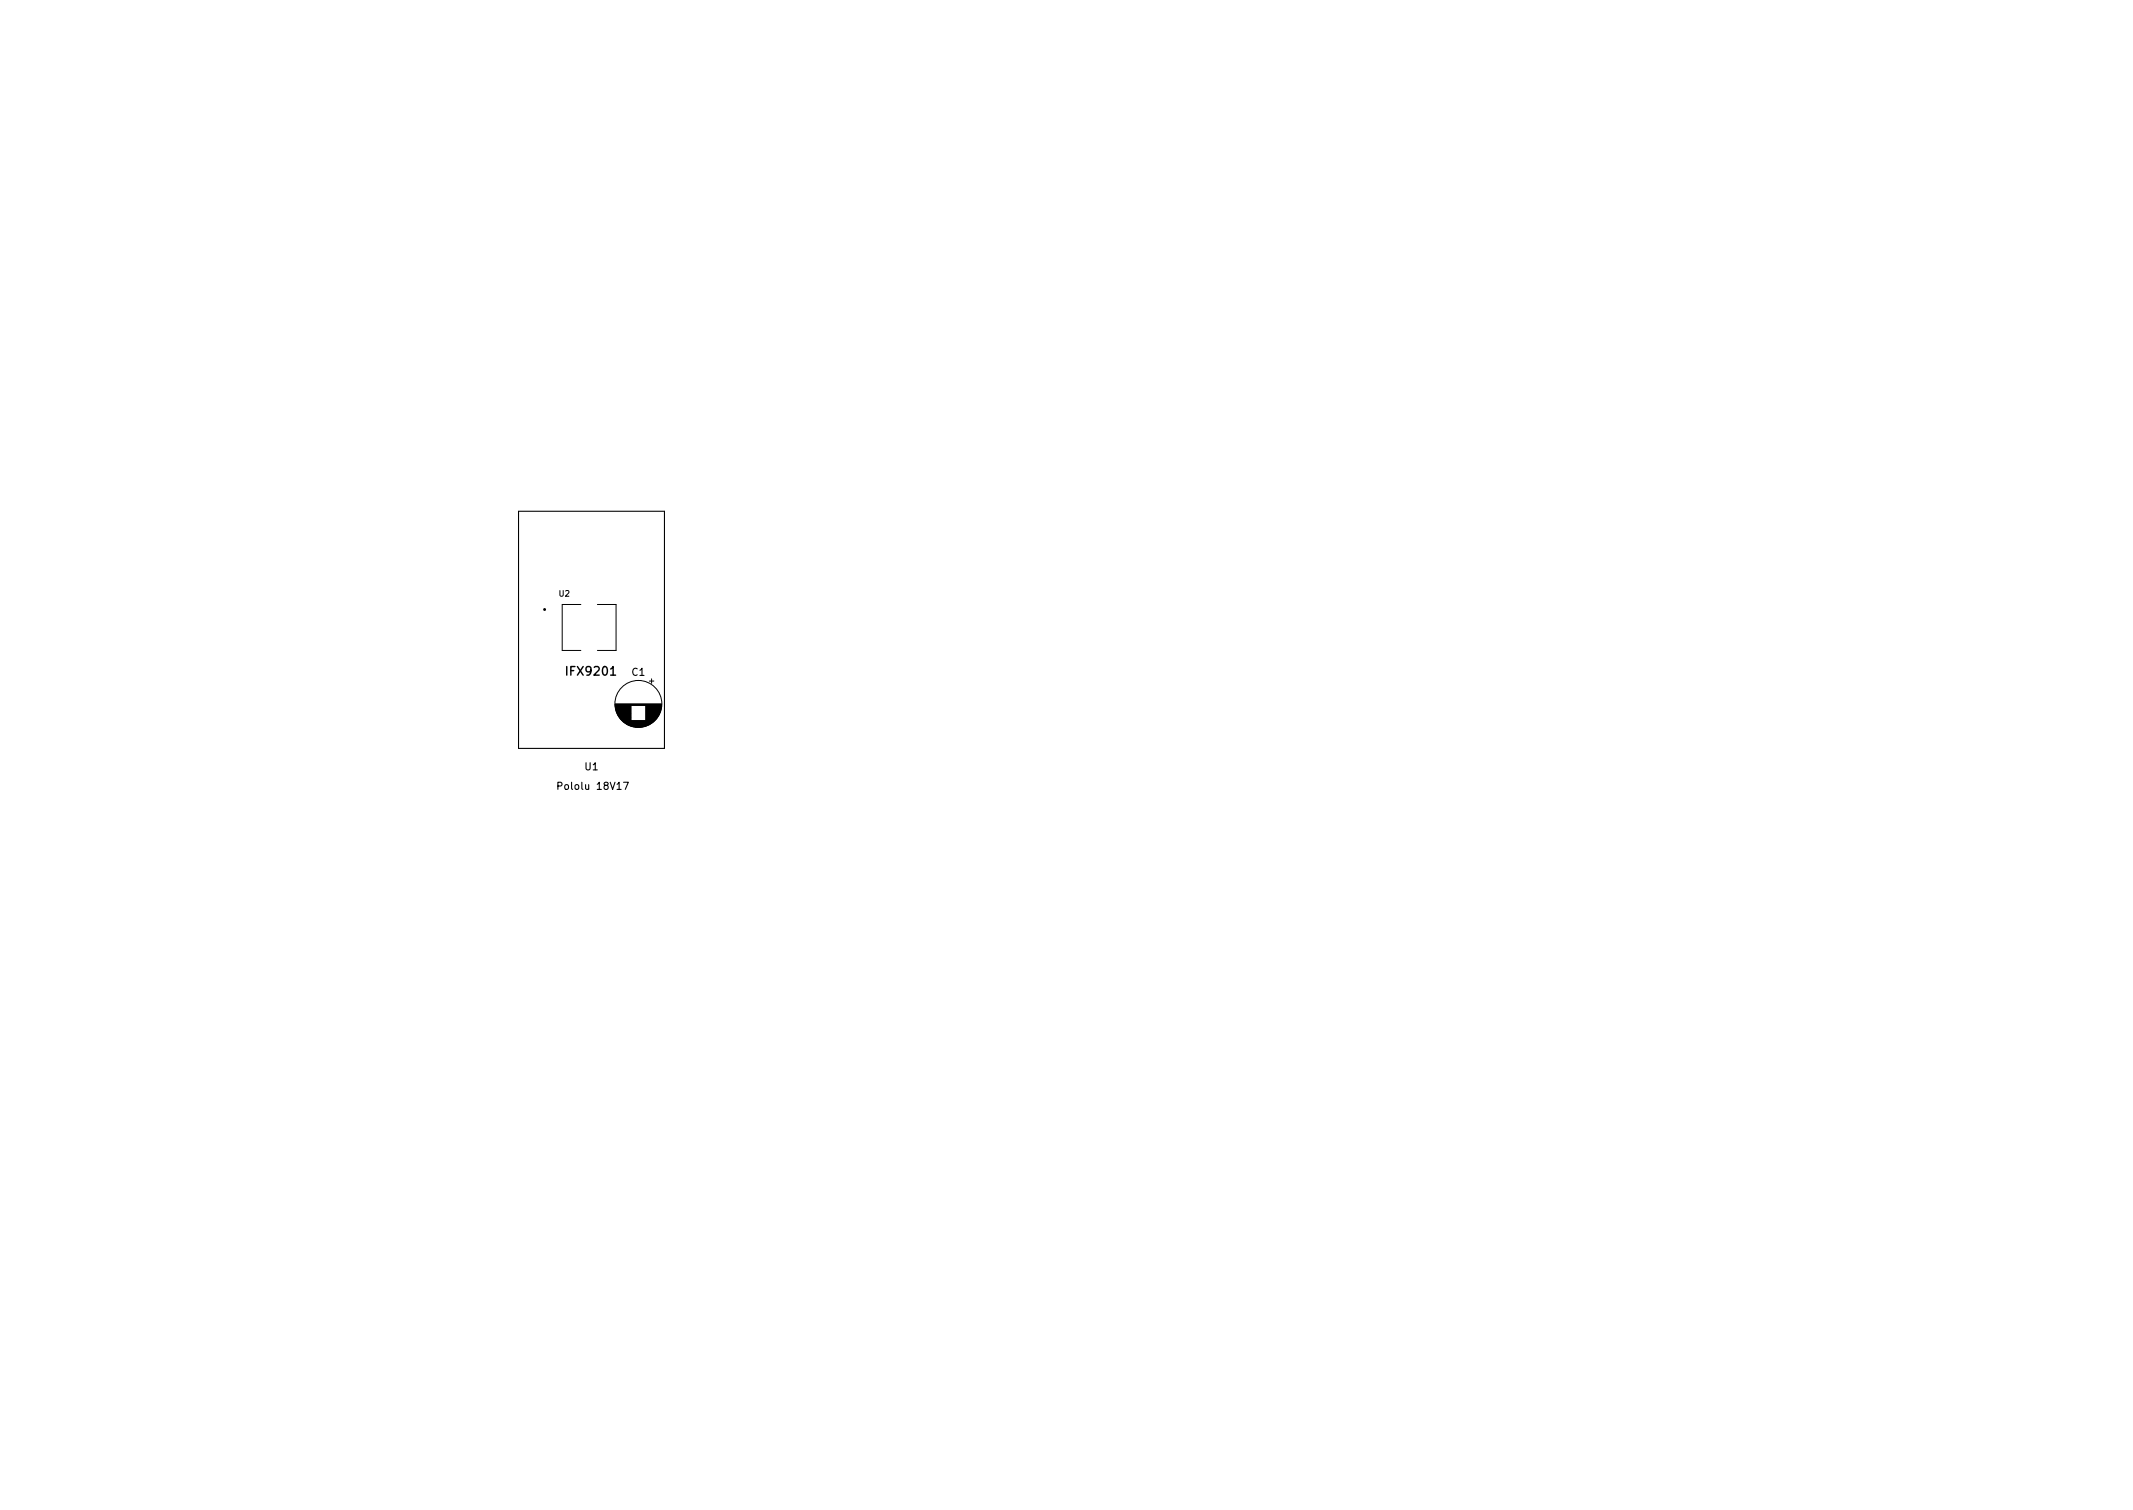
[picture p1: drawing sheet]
<svg xmlns="http://www.w3.org/2000/svg" width="297mm" height="210mm" viewBox="0 0 297 210" stroke-linecap="round" stroke-linejoin="round" font-family="sans-serif">
<defs><g id="words">
<text font-size="1.7" x="79.1" y="94.1">IFX9201</text>
<g font-size="1.4">
<text x="88" y="94.1">C1</text>
<text x="81.5" y="107.2">U1</text>
<text x="78.2" y="110">Pololu 18V17</text>
</g>
<text font-size="1.1" x="77.9" y="83.1">U2</text>
</g></defs>
<path d="M72.2 71.2h20.3v33h-20.3zM77.7 109.4h.5l.1-.1-.1-.3-.5-.1v1M86.8 108.9h.7l-.4 1" fill="none" stroke="#000" stroke-width=".15"/>
<g fill="none" stroke="#000" stroke-width=".14">
<path d="M80.9 84.2h-2.6v6.4h2.6M83.2 84.2h2.6v6.4h-2.6M85.7 98h6.4M85.7 98.1h6.4M85.7 98.2h6.4M85.7 98.3h2.2M85.7 98.4h2.2M85.7 98.5h2.2M85.7 98.6h2.2M85.7 98.7h2.2M85.8 98.8h2.1M85.8 98.9h2.1"/>
<path d="M85.8 99h2.1M85.8 99.1h2.1M85.9 99.1h2M85.9 99.2h2M85.9 99.3h2M86 99.4h1.9M86 99.5h1.9M86.1 99.6h1.8M86.1 99.7h1.8M86.2 99.7h1.7M86.2 99.8h1.7M86.2 99.9h1.7"/>
<path d="M86.3 99.9h1.6M86.3 100h1.6M89.9 98.3h2.2M89.9 98.4h2.2M89.9 98.5h2.2M89.9 98.6h2.2M89.9 98.7h2.2M89.9 98.8h2.1M89.9 98.9h2.1M89.9 99h2.1M89.9 99.1h2.1M89.9 99.1h2"/>
<path d="M89.9 99.2h2M89.9 99.3h2M89.9 99.4h1.9M89.9 99.5h1.9M89.9 99.6h1.8M89.9 99.7h1.8M89.9 99.7h1.7M89.9 99.8h1.7M89.9 99.9h1.7M89.9 99.9h1.6M89.9 100h1.6M90.4 94.8h.7"/>
<path d="M90.7 94.5v.6M86.4 100h1.5M86.4 100.1h1.5M86.5 100.2h1.4M86.6 100.3h1.3M86.6 100.3h4.6M86.7 100.4h4.4M86.8 100.5h4.2M86.9 100.5h4M86.9 100.6h4M87 100.6h3.8M87 100.7h3.8"/>
<path d="M87.1 100.7h3.6M87.2 100.8h3.4M87.3 100.8h3.2M87.3 100.9h3.2M87.4 100.9h3M87.5 100.9h2.8M87.5 101h2.8M87.6 101h2.6M87.7 101.1h2.4M87.8 101.1h2.2M88 101.1h1.8M88.1 101.2h1.6"/>
<path d="M88.3 101.2h1.2M88.5 101.3h.8M89.9 100h1.5M89.9 100.1h1.5M89.9 100.2h1.4M89.9 100.3h1.3"/>
<circle cx="88.9" cy="98" r="3.3"/>
</g>
<circle cx="75.8" cy="84.9" r=".1" fill="none" stroke="#000" stroke-width=".2"/>
<use href="#words"/>
</svg>
